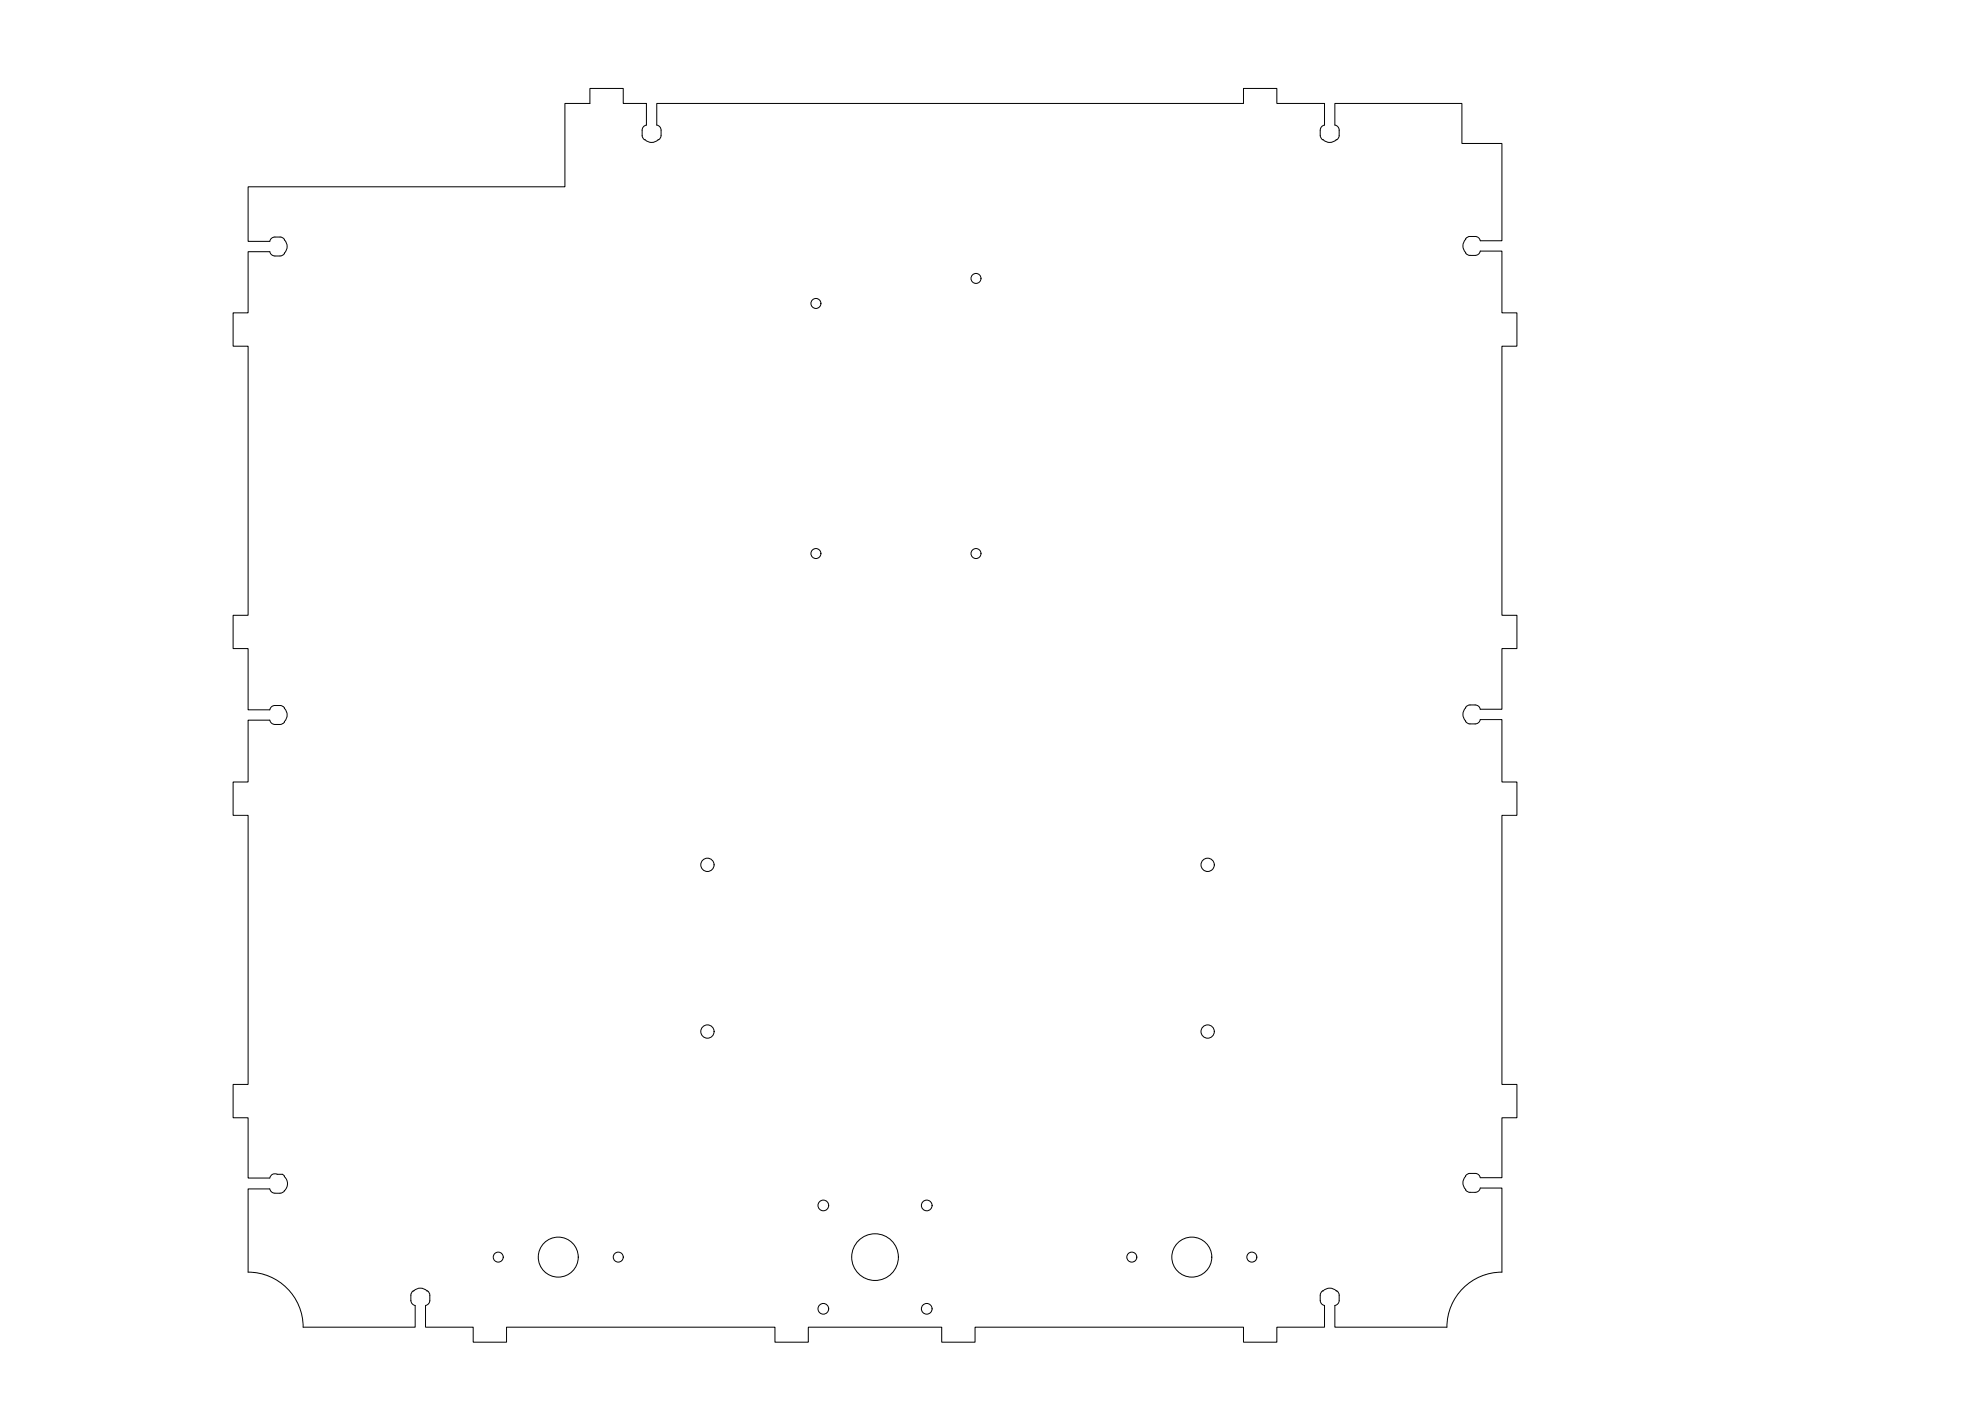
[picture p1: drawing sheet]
<svg xmlns="http://www.w3.org/2000/svg" width="594mm" height="420mm" viewBox="0 0 594 420" stroke-linecap="round" stroke-linejoin="round" font-family="sans-serif">
<!-- layer: SLD-0 -->
<g fill="none" stroke="#000" stroke-width=".3">
<path d="M400.3 37.5v-6.5h38.1v12h12v29.2h-6.5a1.53 1.53 0 0 0-1.5-1.3 2.85 2.85 0 0 0-2.6 .4 3.1 3.1 0 0 0 1 5.3 2.72 2.72 0 0 0 2.7-.5l.4-.8h6.5v18.5h4.5v10h-4.5v80.7h4.5v10h-4.5v18.2h-6.5a1.55 1.55 0 0 0-1.5-1.3 2.88 2.88 0 0 0-2.6 .4 3.1 3.1 0 0 0 1 5.3 2.72 2.72 0 0 0 2.7-.5l.4-.8h6.5v18.7h4.5v10h-4.5v80.7h4.5v10h-4.5v18h-6.5a1.55 1.55 0 0 0-1.5-1.3 2.88 2.88 0 0 0-2.6 .4l-.3 .5M400.3 37.5a1.55 1.55 0 0 1 1.3 1.5v1.6M192.6 40.6a2.73 2.73 0 0 1 .5-2.7l.8-.4v-6.5h-7v-4.5h-10v4.5h-7.5v25h-95v16.4h6.5a1.57 1.57 0 0 1 1.5-1.3 2.88 2.88 0 0 1 2.6 .4 3.2 3.2 0 0 1 .6 4.1l-.3 .5M192.6 40.6a2.66 2.66 0 0 0 2.4 2.1 3.1 3.1 0 0 0 3.3-2.1M198.3 40.6a2.73 2.73 0 0 0-.6-2.7l-.7-.4v-6.5h175.9v-4.5h10v4.5h14.3v6.5a1.53 1.53 0 0 0-1.3 1.5v1.6M395.9 40.6a2.63 2.63 0 0 0 2.4 2.1 3.1 3.1 0 0 0 3.3-2.1M85.3 76.1l-.3 .3a3.2 3.2 0 0 1-3 .3 1.59 1.59 0 0 1-1.1-1.2h-6.5v18.3h-4.5v10h4.5v80.7h-4.5v10h4.5v18.4h6.5a1.57 1.57 0 0 1 1.5-1.3 2.88 2.88 0 0 1 2.6 .4 3.2 3.2 0 0 1 .6 4l-.3 .6M85.3 216.5l-.3 .3a3.2 3.2 0 0 1-3 .4 1.59 1.59 0 0 1-1.1-1.2h-6.5v18.5h-4.5v10h4.5v80.7h-4.5v10h4.5v18.1h6.5a1.56 1.56 0 0 1 2.2-1.1l1.8 .1a3.5 3.5 0 0 1 1 4.1l-.6 .7M85.3 357.1h.1M85.3 357.1l-.3 .3a3.2 3.2 0 0 1-3 .4 1.59 1.59 0 0 1-1.1-1.2h-6.5v24.9a16.5 16.5 0 0 1 16.5 16.5h33.6v-6.5a1.55 1.55 0 0 1-1.3-1.5 2.88 2.88 0 0 1 .4-2.6 3.2 3.2 0 0 1 5.2 .7l.1 .3a2.71 2.71 0 0 1-.5 2.7l-.8 .4v6.5h14.3v4.5h10v-4.5h80.5v4.5h10v-4.5h40v4.5h10v-4.5h80.5v4.5h10v-4.5h14.3v-6.5a1.56 1.56 0 0 1-1.3-1.5 2.88 2.88 0 0 1 .4-2.6 3.1 3.1 0 0 1 5.3 1 2.71 2.71 0 0 1-.5 2.7l-.8 .4M439.5 352.8a2.92 2.92 0 0 0 1.3 4.8 2.72 2.72 0 0 0 2.7-.5l.4-.8h6.5v25.2a16.5 16.5 0 0 0-16.5 16.5h-33.6v-6.5"/>
<circle cx="244.7" cy="91" r="1.5"/>
<circle cx="292.7" cy="83.5" r="1.5"/>
<circle cx="244.7" cy="166" r="1.5"/>
<circle cx="292.7" cy="166" r="1.5"/>
<circle cx="212.2" cy="259.4" r="2"/>
<circle cx="362.2" cy="259.4" r="2"/>
<circle cx="212.2" cy="309.4" r="2"/>
<circle cx="362.2" cy="309.4" r="2"/>
<circle cx="149.4" cy="377" r="1.5"/>
<circle cx="167.4" cy="377" r="6"/>
<circle cx="185.4" cy="377" r="1.5"/>
<circle cx="246.9" cy="361.5" r="1.6"/>
<circle cx="262.4" cy="377" r="7"/>
<circle cx="277.9" cy="361.5" r="1.6"/>
<circle cx="339.4" cy="377" r="1.5"/>
<circle cx="357.4" cy="377" r="6"/>
<circle cx="375.4" cy="377" r="1.5"/>
<circle cx="246.9" cy="392.5" r="1.6"/>
<circle cx="277.9" cy="392.5" r="1.6"/>
</g>
</svg>
